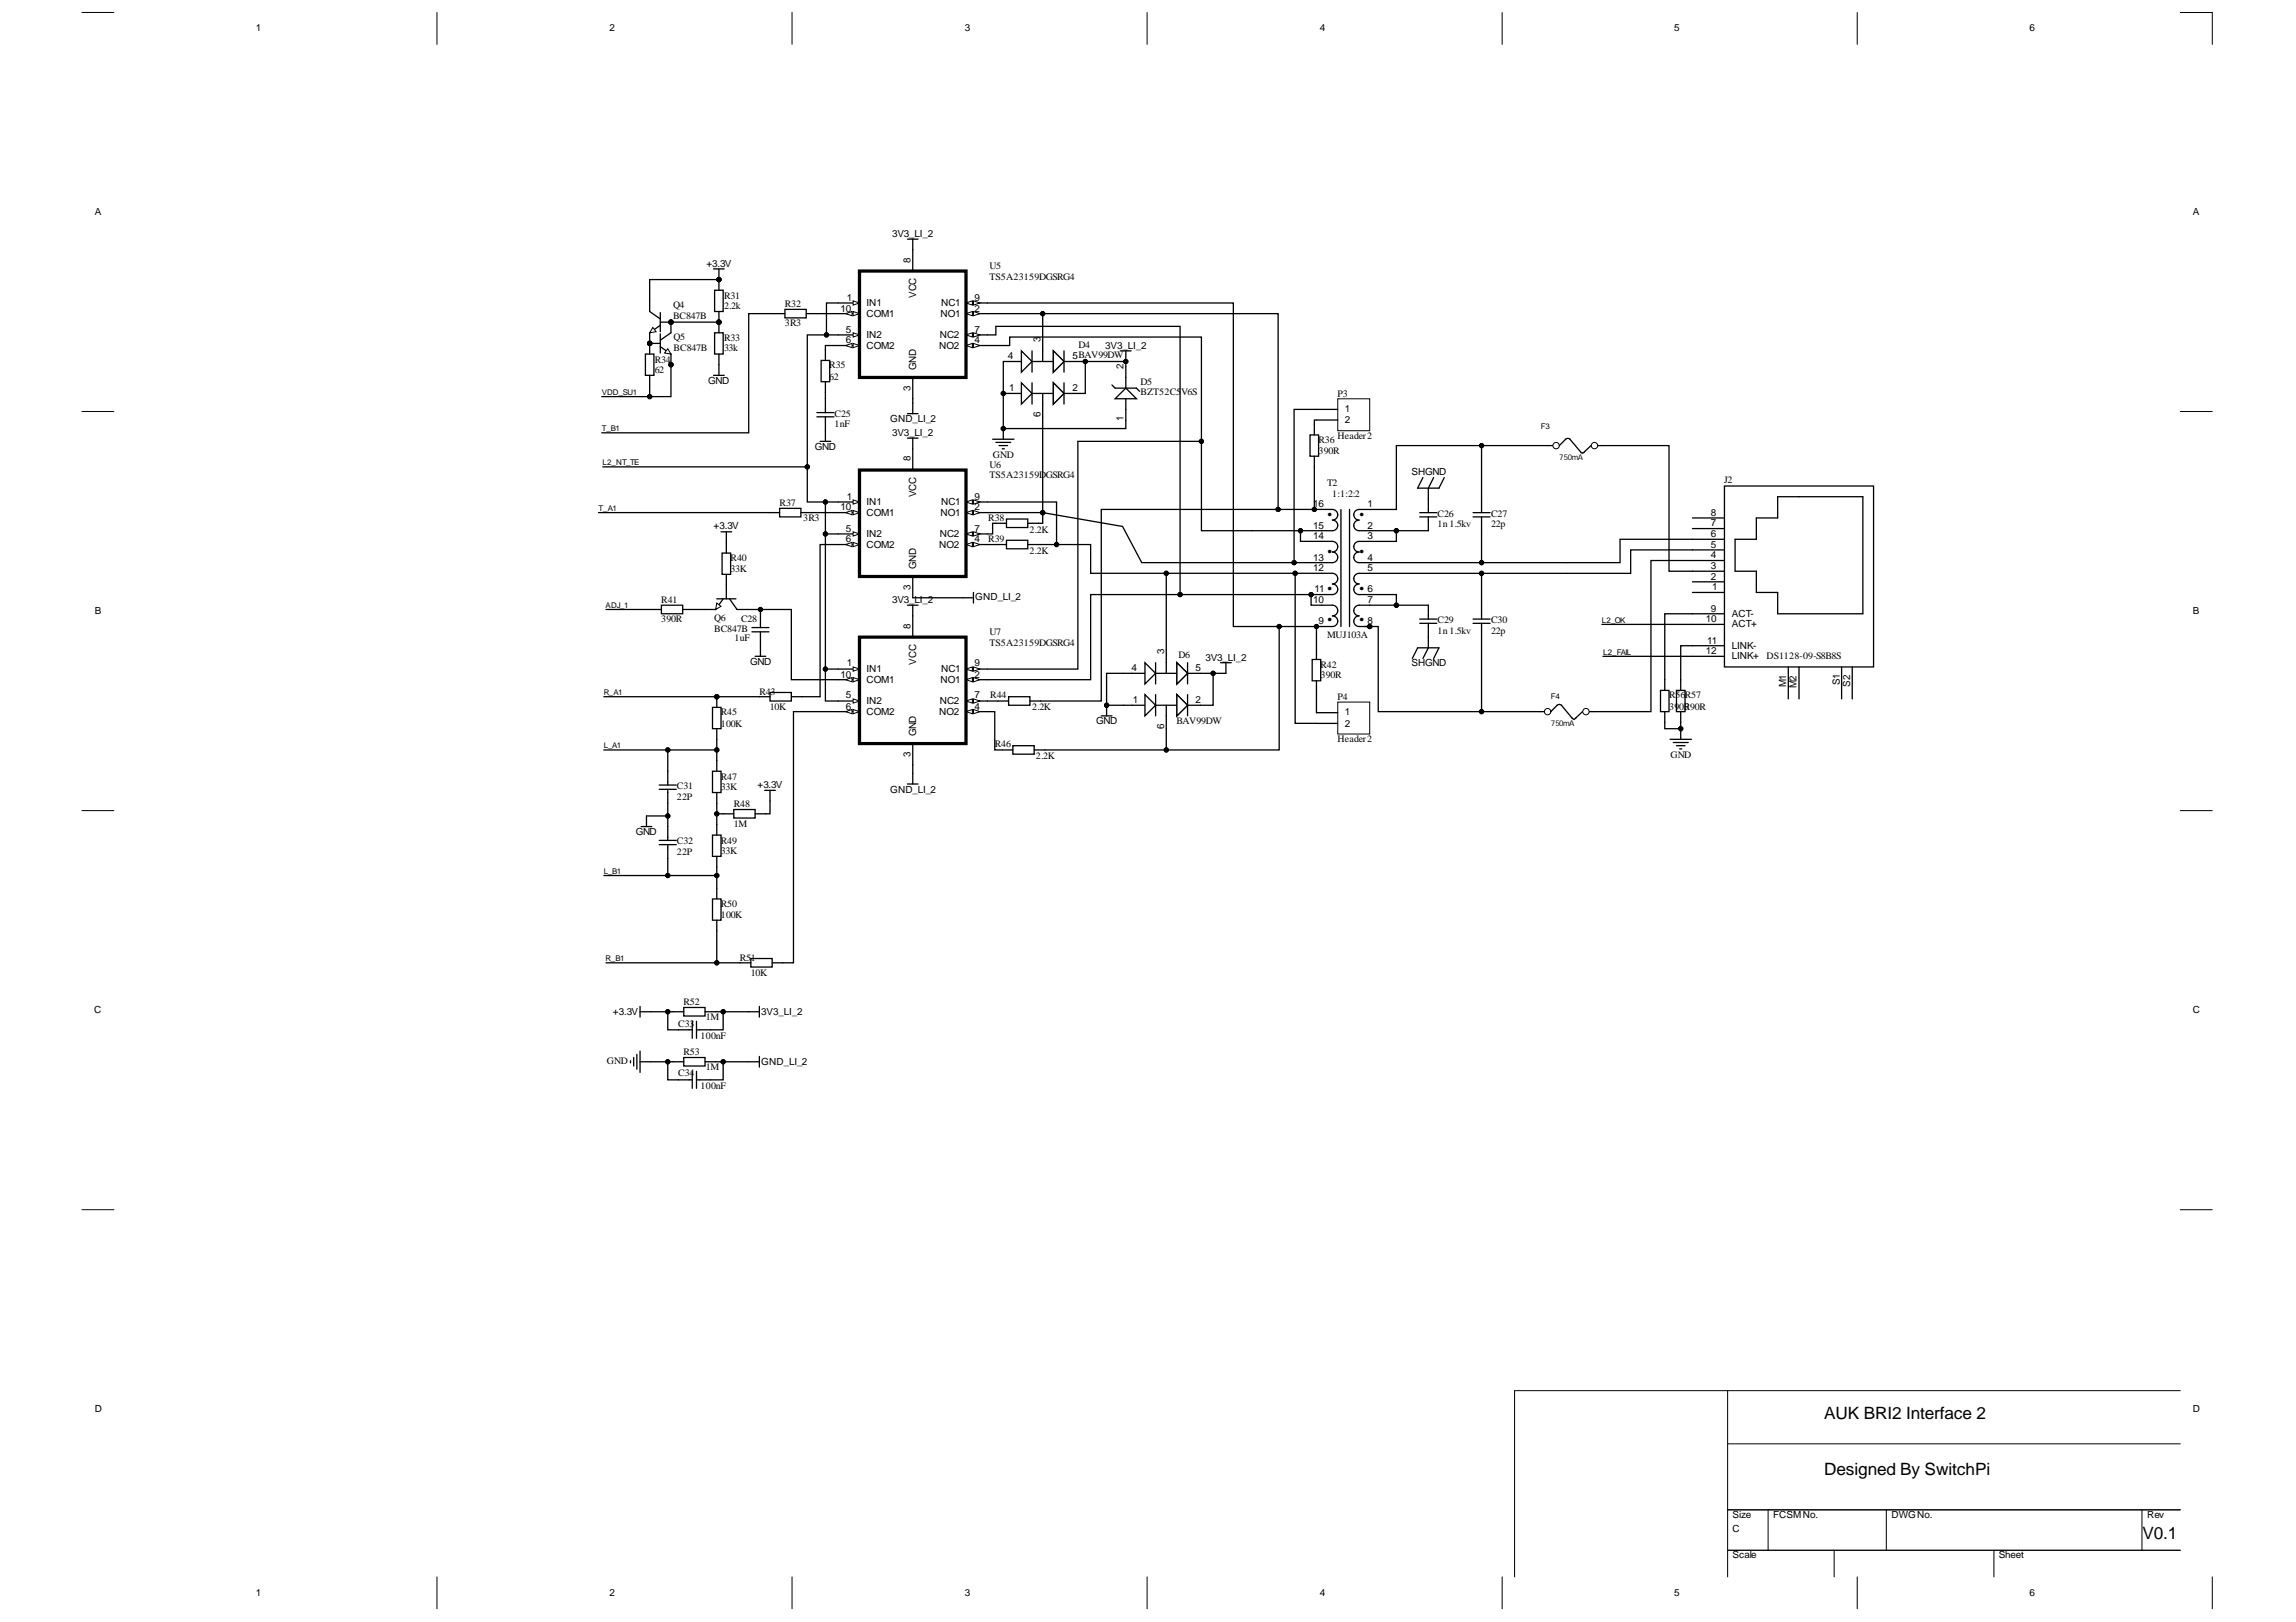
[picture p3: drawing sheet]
<svg xmlns="http://www.w3.org/2000/svg" width="297mm" height="210mm" viewBox="0 0 297 210" stroke-linecap="round" stroke-linejoin="round" font-family="sans-serif">
<defs><g id="words">
<g font-size="2.7">
<text x="171.7" y="71.5">.</text>
<text x="171.7" y="66.7">.</text>
<text x="175.8" y="66.7">.</text>
<text x="175.8" y="71.5">.</text>
<text x="171.7" y="76.4">.</text>
<text x="175.8" y="76.4">.</text>
<text x="171.7" y="80.4">.</text>
<text x="175.8" y="80.4">.</text>
</g>
<g font-size="2.2">
<text x="236" y="183.6">AUK BRI2 Interface 2</text>
<text x="236" y="190.9">Designed By SwitchPi</text>
<text x="277.2" y="199.1">V0.1</text>
</g>
<g font-size="1.3">
<text x="33.1" y="4">1</text>
<text x="78.9" y="4">2</text>
<text x="124.8" y="4">3</text>
<text x="170.8" y="4">4</text>
<text x="216.6" y="4">5</text>
<text x="262.6" y="4">6</text>
<text x="12.3" y="27.8">A</text>
<text x="283.7" y="27.8">A</text>
<text x="91.4" y="34.5">+3.3V</text>
<text x="115.4" y="30.7">3V3_LI_2</text>
<text x="117.8" y="34" transform="rotate(-90 117.8 34)">8</text>
<text x="128" y="34.7">U5</text>
<text x="87.1" y="41.3">BC847B</text>
<text x="87.1" y="39.9">Q4</text>
<text x="93.7" y="40">2.2k</text>
<text x="93.7" y="38.6">R31</text>
<text x="101.5" y="39.7">R32</text>
<text x="108.7" y="40.3">10</text>
<text x="109.6" y="38.9">1</text>
<text x="112.1" y="39.6">IN1</text>
<text x="112.1" y="41">COM1</text>
<text x="118.5" y="38.6" transform="rotate(-90 118.5 38.6)">VCC</text>
<text x="121.7" y="41">NO1</text>
<text x="121.8" y="39.6">NC1</text>
<text x="126.1" y="40.3">2</text>
<text x="126.1" y="38.9">9</text>
<text x="128" y="36.2">TS5A23159DGSRG4</text>
<text x="84.7" y="46.9">R34</text>
<text x="87.2" y="45.4">BC847B</text>
<text x="87.2" y="44">Q5</text>
<text x="93.7" y="45.5">33k</text>
<text x="93.7" y="44.1">R33</text>
<text x="101.5" y="42.2">3R3</text>
<text x="107.3" y="47.7">R35</text>
<text x="109.4" y="43">5</text>
<text x="109.4" y="44.4">6</text>
<text x="112.1" y="43.7">IN2</text>
<text x="112.1" y="45.1">COM2</text>
<text x="118.5" y="47.9" transform="rotate(-90 118.5 47.9)">GND</text>
<text x="121.5" y="45.1">NO2</text>
<text x="121.6" y="43.7">NC2</text>
<text x="126.1" y="44.4">4</text>
<text x="126.1" y="43">7</text>
<text x="130.4" y="46.5">4</text>
<text x="134.6" y="44.3" transform="rotate(-90 134.6 44.3)">3</text>
<text x="138.8" y="46.5">5BAV99DW</text>
<text x="139.5" y="45">D4</text>
<text x="143" y="45.1">3V3_LI_2</text>
<text x="145.4" y="47.8" transform="rotate(-90 145.4 47.8)">2</text>
<text x="84.7" y="48.3">62</text>
<text x="91.6" y="49.6">GND</text>
<text x="107.3" y="49.1">62</text>
<text x="108" y="53.9">C25</text>
<text x="117.8" y="50.6" transform="rotate(-90 117.8 50.6)">3</text>
<text x="130.6" y="50.6">1</text>
<text x="138.8" y="50.6">2</text>
<text x="147.6" y="49.8">D5</text>
<text x="147.6" y="51.2">BZT52C5</text>
<text x="152.8" y="51.2">V6S</text>
<text x="173" y="51.3">P3</text>
<text x="174" y="53.4">1</text>
<text x="105.4" y="58.2">GND</text>
<text x="108" y="55.3">1nF</text>
<text x="115.2" y="54.6">GND_LI_2</text>
<text x="115.4" y="56.4">3V3_LI_2</text>
<text x="117.8" y="59.7" transform="rotate(-90 117.8 59.7)">8</text>
<text x="128.4" y="59.3">GND</text>
<text x="134.6" y="54" transform="rotate(-90 134.6 54)">6</text>
<text x="145.4" y="54.5" transform="rotate(-90 145.4 54.5)">1</text>
<text x="170.6" y="58.8">390R</text>
<text x="170.6" y="57.3">R36</text>
<text x="173" y="56.8">Header2</text>
<text x="174" y="54.8">2</text>
<text x="100.9" y="65.4">R37</text>
<text x="109.6" y="64.7">1</text>
<text x="112.1" y="65.4">IN1</text>
<text x="118.5" y="64.3" transform="rotate(-90 118.5 64.3)">VCC</text>
<text x="121.8" y="65.4">NC1</text>
<text x="126.1" y="64.7">9</text>
<text x="128" y="60.5">U6</text>
<text x="128" y="61.9">TS5A23159DGSRG4</text>
<text x="169.9" y="65.6">16</text>
<text x="171.7" y="62.9">T2</text>
<text x="172.4" y="64.3">1:1:2:2</text>
<text x="176.9" y="65.6">1</text>
<text x="182.6" y="61.5">SHGND</text>
<text x="223" y="62.6">J2</text>
<text x="92.3" y="68.5">+3.3V</text>
<text x="103.9" y="67.4">3R3</text>
<text x="108.7" y="66">10</text>
<text x="109.4" y="68.8">5</text>
<text x="109.4" y="70.2">6</text>
<text x="112.1" y="66.7">COM1</text>
<text x="112.1" y="69.5">IN2</text>
<text x="112.1" y="70.9">COM2</text>
<text x="121.5" y="70.9">NO2</text>
<text x="121.6" y="69.5">NC2</text>
<text x="121.7" y="66.7">NO1</text>
<text x="126.1" y="66">2</text>
<text x="126.1" y="70.2">4</text>
<text x="126.1" y="68.8">7</text>
<text x="127.9" y="67.4">R38</text>
<text x="127.9" y="70.2">R39</text>
<text x="133.2" y="68.9">2.2K</text>
<text x="133.2" y="71.7">2.2K</text>
<text x="169.9" y="68.4">15</text>
<text x="169.9" y="69.8">14</text>
<text x="176.9" y="68.4">2</text>
<text x="176.9" y="69.8">3</text>
<text x="186" y="68.2">1n1.5kv</text>
<text x="186" y="66.9">C26</text>
<text x="192.9" y="68.2">22p</text>
<text x="192.9" y="66.9">C27</text>
<text x="221.4" y="70.9">5</text>
<text x="221.4" y="69.5">6</text>
<text x="221.4" y="68.1">7</text>
<text x="221.4" y="66.7">8</text>
<text x="94.5" y="74">33K</text>
<text x="94.5" y="72.6">R40</text>
<text x="117.8" y="76.4" transform="rotate(-90 117.8 76.4)">3</text>
<text x="118.5" y="73.6" transform="rotate(-90 118.5 73.6)">GND</text>
<text x="126.2" y="77.7">GND_LI_2</text>
<text x="169.9" y="72.5">13</text>
<text x="169.9" y="73.9">12</text>
<text x="170.1" y="76.6">11</text>
<text x="176.9" y="72.5">4</text>
<text x="176.9" y="73.9">5</text>
<text x="176.9" y="76.6">6</text>
<text x="221.4" y="75">2</text>
<text x="221.4" y="73.6">3</text>
<text x="221.4" y="72.2">4</text>
<text x="221.5" y="76.4">1</text>
<text x="12.3" y="79.5">B</text>
<text x="85.5" y="80.5">390R</text>
<text x="85.5" y="78">R41</text>
<text x="92.4" y="81.8">BC847B</text>
<text x="92.4" y="80.3">Q6</text>
<text x="95" y="82.9">1uF</text>
<text x="95.9" y="80.5">C28</text>
<text x="115.4" y="78">3V3_LI_2</text>
<text x="117.8" y="81.3" transform="rotate(-90 117.8 81.3)">8</text>
<text x="128" y="82.2">U7</text>
<text x="128" y="83.5">TS5A23159DGSRG4</text>
<text x="169.9" y="78">10</text>
<text x="170.6" y="80.8">9</text>
<text x="171.7" y="82.5">MUJ103A</text>
<text x="176.9" y="80.8">8</text>
<text x="176.9" y="78">7</text>
<text x="186" y="82">1n1.5kv</text>
<text x="186" y="80.7">C29</text>
<text x="192.9" y="82">22p</text>
<text x="192.9" y="80.7">C30</text>
<text x="220.7" y="80.5">10</text>
<text x="220.8" y="83.3">11</text>
<text x="221.4" y="79.1">9</text>
<text x="224.1" y="79.8">ACT-</text>
<text x="224.1" y="81.2">ACT+</text>
<text x="224.1" y="84">LINK-</text>
<text x="283.7" y="79.5">B</text>
<text x="97.1" y="86">GND</text>
<text x="98.2" y="89.9">R43</text>
<text x="108.7" y="87.7">10</text>
<text x="109.6" y="86.2">1</text>
<text x="112.1" y="87">IN1</text>
<text x="112.1" y="88.4">COM1</text>
<text x="118.5" y="86" transform="rotate(-90 118.5 86)">VCC</text>
<text x="121.7" y="88.4">NO1</text>
<text x="121.8" y="87">NC1</text>
<text x="126.1" y="87.7">2</text>
<text x="126.1" y="86.2">9</text>
<text x="146.4" y="86.8">4</text>
<text x="150.6" y="84.6" transform="rotate(-90 150.6 84.6)">3</text>
<text x="152.5" y="85.1">D6</text>
<text x="154.7" y="86.8">5</text>
<text x="155.9" y="85.5">3V3_LI_2</text>
<text x="170.8" y="87.8">390R</text>
<text x="170.8" y="86.4">R42</text>
<text x="182.6" y="86.2">SHGND</text>
<text x="220.7" y="84.6">12</text>
<text x="224.1" y="85.3">LINK+</text>
<text x="228.5" y="85.3">DS1128-09-S8B8S</text>
<text x="231.1" y="88.9" transform="rotate(-90 231.1 88.9)">M1</text>
<text x="232.4" y="89" transform="rotate(-90 232.4 89)">M2</text>
<text x="238" y="88.7" transform="rotate(-90 238 88.7)">S1</text>
<text x="239.4" y="88.9" transform="rotate(-90 239.4 88.9)">S2</text>
<text x="93.2" y="94">100K</text>
<text x="93.2" y="92.6">R45</text>
<text x="99.6" y="91.8">10K</text>
<text x="109.4" y="90.4">5</text>
<text x="109.4" y="91.8">6</text>
<text x="112.1" y="91.1">IN2</text>
<text x="112.1" y="92.5">COM2</text>
<text x="118.5" y="95.3" transform="rotate(-90 118.5 95.3)">GND</text>
<text x="121.5" y="92.5">NO2</text>
<text x="121.6" y="91.1">NC2</text>
<text x="126.1" y="91.8">4</text>
<text x="126.1" y="90.4">7</text>
<text x="128.1" y="90.4">R44</text>
<text x="133.5" y="91.9">2.2K</text>
<text x="141.8" y="93.7">GND</text>
<text x="146.6" y="91">1</text>
<text x="150.6" y="94.4" transform="rotate(-90 150.6 94.4)">6</text>
<text x="152.2" y="93.7">BAV99DW</text>
<text x="154.7" y="91">2</text>
<text x="173" y="90.6">P4</text>
<text x="174" y="92.6">1</text>
<text x="174" y="94">2</text>
<text x="215.9" y="91.8">39</text>
<text x="215.9" y="90.4">R56R57</text>
<text x="217.2" y="91.8">0R90R</text>
<text x="218" y="91.8">3</text>
<text x="93.2" y="100.9">R47</text>
<text x="98" y="102">+3.3V</text>
<text x="117.8" y="97.9" transform="rotate(-90 117.8 97.9)">3</text>
<text x="128.7" y="96.7">R46</text>
<text x="134" y="98.3">2.2K</text>
<text x="173" y="96.1">Header2</text>
<text x="216.1" y="98.1">GND</text>
<text x="87.6" y="103.5">22P</text>
<text x="87.6" y="102.1">C31</text>
<text x="93.2" y="102.2">33K</text>
<text x="94.9" y="107">1M</text>
<text x="94.9" y="104.4">R48</text>
<text x="115.2" y="102.6">GND_LI_2</text>
<text x="82.2" y="108.1">GND</text>
<text x="87.6" y="110.7">22P</text>
<text x="87.6" y="109.2">C32</text>
<text x="93.2" y="110.5">33K</text>
<text x="93.2" y="109.2">R49</text>
<text x="93.2" y="118.8">100K</text>
<text x="93.2" y="117.4">R50</text>
<text x="95.7" y="124.3">R51</text>
<text x="12.2" y="131.2">C</text>
<text x="79.3" y="131.3">+3.3V</text>
<text x="88.4" y="130.1">R52</text>
<text x="91.3" y="132">1M</text>
<text x="97.1" y="126.2">10K</text>
<text x="98.5" y="131.3">3V3_LI_2</text>
<text x="283.7" y="131.2">C</text>
<text x="78.5" y="137.7">GND</text>
<text x="87.7" y="132.8">C33</text>
<text x="88.4" y="136.6">R53</text>
<text x="90.6" y="134.4">100nF</text>
<text x="98.5" y="137.8">GND_LI_2</text>
<text x="87.7" y="139.3">C34</text>
<text x="90.6" y="141">100nF</text>
<text x="91.3" y="138.5">1M</text>
<text x="12.3" y="182.7">D</text>
<text x="283.7" y="182.7">D</text>
<text x="224.1" y="196.4">Size</text>
<text x="229.4" y="196.4">FCSMNo.</text>
<text x="244.7" y="196.4">DWGNo.</text>
<text x="277.8" y="196.4">Rev</text>
<text x="224.1" y="201.7">Scale</text>
<text x="224.1" y="198.2">C</text>
<text x="258.6" y="201.7">Sheet</text>
<text x="33.1" y="206.5">1</text>
<text x="78.9" y="206.5">2</text>
<text x="124.8" y="206.5">3</text>
<text x="170.8" y="206.5">4</text>
<text x="216.6" y="206.5">5</text>
<text x="262.6" y="206.5">6</text>
</g>
<g font-size="1">
<text x="77.8" y="51.1">VDD_SU1</text>
<text x="77.8" y="55.8">T_B1</text>
<text x="199.4" y="55.5">F3</text>
<text x="201.7" y="59.5">750mA</text>
<text x="77.9" y="60.2">L2_NT_TE</text>
<text x="77.4" y="66.1">T_A1</text>
<text x="78.4" y="78.6">ADJ_1</text>
<text x="207.2" y="80.6">L2_OK</text>
<text x="78.1" y="89.9">R_A1</text>
<text x="207.4" y="84.7">L2_FAIL</text>
<text x="200.6" y="90.5">F4</text>
<text x="200.6" y="93.9">750mA</text>
<text x="78.1" y="96.8">L_A1</text>
<text x="78.1" y="113.1">L_B1</text>
<text x="78.4" y="124.4">R_B1</text>
</g>
</g></defs>
<g fill="none" stroke="#000" stroke-width=".13">
<path d="M10.6 1.6h4.1M56.5 1.6v4.1M102.5 1.6v4.1M148.4 1.6v4.1M194.3 1.6v4.1M240.3 1.6v4.1M282.1 1.6h4.1v4.1M10.6 53.3h4.1M282.1 53.3h4.1M10.6 104.9h4.1M282.1 104.9h4.1M10.6 156.5h4.1"/>
<path d="M282.1 156.6h4.1M223.5 180v24.1M282.1 180h-86.2v24.1M223.5 186.8h58.6M223.5 195.4h58.6M228.7 195.4v5.2M244 195.4v5.2M277.1 195.4v5.2M56.5 204.1v4.1M102.5 204.1v4.1M148.4 204.1v4.1M194.3 204.1v4.1"/>
<path d="M223.5 200.6h58.6M237.3 200.6v3.5M240.3 204.1v4.1M258 200.6v3.5M286.2 204.1v4.1"/>
<circle cx="84" cy="44.4" r=".28"/>
<circle cx="86.8" cy="41.7" r=".28"/>
<circle cx="86.8" cy="47.2" r=".28"/>
<circle cx="177.2" cy="81.1" r=".27"/>
</g>
<g fill="#000">
<circle cx="84" cy="44.4" r=".28"/>
<circle cx="86.8" cy="41.7" r=".28"/>
<circle cx="86.8" cy="47.2" r=".28"/>
<circle cx="177.2" cy="81.1" r=".27"/>
</g>
<g fill="none" stroke="#000" stroke-width=".17">
<path d="M84 44.4h1.4M85.4 44.9l1.4 .9v1.4M85.4 43.2v2.5M86.8 41.7v1.4l-1.4 .9M171 70.1h1.4a.69 .69 0 0 1 .7 .7 .69 .69 0 0 1-.7 .6 .69 .69 0 0 1 .7 .7 .69 .69 0 0 1-.7 .7h-1.4M171 65.9h1.4a.69 .69 0 0 1 .7 .7 .69 .69 0 0 1-.7 .7 .69 .69 0 0 1 .7 .7 .69 .69 0 0 1-.7 .7h-1.4M171 78.3h1.4a.69 .69 0 0 1 .7 .7 .69 .69 0 0 1-.7 .7 .69 .69 0 0 1 .7 .7 .69 .69 0 0 1-.7 .7h-1.4M171 74.2h1.4a.69 .69 0 0 1 .7 .7 .69 .69 0 0 1-.7 .7 .69 .69 0 0 1 .7 .7 .69 .69 0 0 1-.7 .6h-1.4M173.5 65.9v15.2M174.6 65.9v15.2M177.2 65.9h-1.4a.69 .69 0 0 0-.7 .7 .69 .69 0 0 0 .7 .7 .69 .69 0 0 0-.7 .7 .69 .69 0 0 0 .7 .7h1.4M177.2 70.1h-1.4a.69 .69 0 0 0-.7 .7 .69 .69 0 0 0 .7 .6 .69 .69 0 0 0-.7 .7 .69 .69 0 0 0 .7 .7h1.4"/>
<path d="M177.2 74.2h-1.4a.69 .69 0 0 0-.7 .7 .69 .69 0 0 0 .7 .7 .69 .69 0 0 0-.7 .7 .69 .69 0 0 0 .7 .6h1.4M177.2 78.3h-1.4a.69 .69 0 0 0-.7 .7 .69 .69 0 0 0 .7 .7 .69 .69 0 0 0-.7 .7 .69 .69 0 0 0 .7 .7h1.4M183.7 66.3h2.2M183.7 66.9h2.2M184.1 61.8l-.7 1.4h2.8l.6-1.4M184.8 66.9v1.8M185.5 61.8l-.7 1.4v3.1M190.6 66.3h2.2M190.6 66.9h2.2M191.7 64.6v1.7M191.7 66.9v1.8M191.7 78.3v1.8"/>
<path d="M182.7 85.2l.7-1.4h2.8l-.7 1.4M184.8 82.5v1.3l-.7 1.4M190.6 80.1h2.2M190.6 80.7h2.2M191.7 80.7v1.8"/>
</g>
<path d="M86.4 45.1l.4 .7-.8-.1z" fill="#fff"/>
<g fill="none" stroke="#000" stroke-width=".13">
<path d="M86.4 45.1l.4 .7-.8-.1z"/>
<circle cx="84" cy="44.4" r=".28"/>
<circle cx="86.8" cy="41.7" r=".28"/>
</g>
<g fill="#000">
<circle cx="84" cy="44.4" r=".28"/>
<circle cx="86.8" cy="41.7" r=".28"/>
</g>
<path d="M84 38.9v1.4l1.4 1M85.4 42.1l-1.4 1v1.3M85.4 41.7h1.4M85.4 40.4v2.5" fill="none" stroke="#000" stroke-width=".17"/>
<path d="M84.5 42.4l.4 .5-.9 .2z" fill="#fff"/>
<g fill="none" stroke="#000" stroke-width=".13">
<path d="M84.5 42.4l.4 .5-.9 .2z"/>
<circle cx="93" cy="36.2" r=".27"/>
<circle cx="84" cy="44.4" r=".28"/>
<circle cx="93" cy="41.7" r=".27"/>
<circle cx="92.7" cy="90.2" r=".28"/>
<circle cx="143.2" cy="91.3" r=".28"/>
</g>
<g fill="#000">
<circle cx="93" cy="36.2" r=".27"/>
<circle cx="84" cy="44.4" r=".28"/>
<circle cx="93" cy="41.7" r=".27"/>
<circle cx="92.7" cy="90.2" r=".28"/>
<circle cx="143.2" cy="91.3" r=".28"/>
</g>
<g fill="none" stroke="#000" stroke-width=".17">
<path d="M92.3 34.8h1.4M92.5 37.6h1.1v2.7h-1.1zM93 34.8v2.8M83.5 45.8h1.1v2.8h-1.1zM84 44.4v1.4M84 48.6v1.4M92.3 48.6h1.4M92.5 43.1h1.1v2.7h-1.1zM93 40.3v2.8M93 45.8v2.8M100.2 40.6h1.3M101.5 40h2.8v1.1h-2.8z"/>
<path d="M104.3 40.6h1.4M84.2 78.9h1.4M85.6 78.3h2.7v1.1h-2.7zM88.3 78.9h1.4M93.3 68.8h1.4M93.4 71.6h1.1v2.7h-1.1zM94 68.8v2.8M94 74.3v1.4M98.4 79.4v1.8M99.5 66.3h1.4M100.9 65.8h2.7v1.1h-2.7zM103.6 66.3h1.4"/>
<path d="M86.4 99.8v1.8M92.2 91.5h1.1v2.8h-1.1zM92.2 99.8h1.1v2.8h-1.1zM92.7 90.2v1.3M92.7 94.3v1.4M92.7 98.4v1.4M97.3 81.2h2.2M97.3 81.8h2.2M97.7 84.9h1.4M98.4 81.8v3.1M142.5 92.6h1.4M143.2 91.3v1.3"/>
<path d="M82.9 107h1.4M83.6 105.6v1.4M85.3 101.6h2.2M85.3 102.1h2.2M85.3 108.8h2.2M85.3 109.3h2.2M86.4 102.1v1.8M86.4 107v1.8M86.4 109.3v1.8M92.2 108.1h1.1v2.7h-1.1zM92.2 116.3h1.1v2.8h-1.1zM92.7 102.6v1.3"/>
<path d="M92.7 106.7v1.4M92.7 110.8v1.4M92.7 115v1.3M92.7 119.1v1.4M93.6 105.3h1.3M94.9 104.8h2.8v1.1h-2.8zM97.7 105.3h1.4M98.9 102.3h1.4M99.6 102.3v1.4"/>
</g>
<path d="M111.2 35.1h13.8v13.7h-13.8z" fill-rule="evenodd" fill="#fff"/>
<path d="M111.2 35.1h13.8v13.7h-13.8z" fill="none" stroke="#000" stroke-width=".42"/>
<path d="M108.4 39.2h2.8" fill="none" stroke="#000" stroke-width=".17"/>
<path d="M110.4 38.9l.8 .3-.8 .3z" fill="#fff"/>
<path d="M110.4 38.9l.8 .3-.8 .3z" fill="none" stroke="#000" stroke-width=".13"/>
<path d="M108.4 40.6h2.8" fill="none" stroke="#000" stroke-width=".17"/>
<path d="M110.4 40.3l.8 .3-.8 .3z" fill="#fff"/>
<path d="M110.4 40.3l.8 .3-.8 .3z" fill="none" stroke="#000" stroke-width=".13"/>
<path d="M109.4 40.6l.8-.3v.6z" fill="#fff"/>
<path d="M109.4 40.6l.8-.3v.6z" fill="none" stroke="#000" stroke-width=".13"/>
<path d="M108.4 43.3h2.8" fill="none" stroke="#000" stroke-width=".17"/>
<path d="M110.4 43.1l.8 .2-.8 .3z" fill="#fff"/>
<path d="M110.4 43.1l.8 .2-.8 .3z" fill="none" stroke="#000" stroke-width=".13"/>
<path d="M108.4 44.7h2.8" fill="none" stroke="#000" stroke-width=".17"/>
<path d="M110.4 44.4l.8 .3-.8 .3z" fill="#fff"/>
<path d="M110.4 44.4l.8 .3-.8 .3z" fill="none" stroke="#000" stroke-width=".13"/>
<path d="M109.4 44.7l.8-.3v.6z" fill="#fff"/>
<path d="M109.4 44.7l.8-.3v.6z" fill="none" stroke="#000" stroke-width=".13"/>
<path d="M118.1 32.3v2.8M125 40.6h2.7" fill="none" stroke="#000" stroke-width=".17"/>
<path d="M125 40.6l.8-.3v.6z" fill="#fff"/>
<path d="M125 40.6l.8-.3v.6z" fill="none" stroke="#000" stroke-width=".13"/>
<path d="M125.9 40.3l.9 .3-.9 .3z" fill="#fff"/>
<path d="M125.9 40.3l.9 .3-.9 .3z" fill="none" stroke="#000" stroke-width=".13"/>
<path d="M125 39.2h2.7" fill="none" stroke="#000" stroke-width=".17"/>
<path d="M125 39.2l.8-.3v.6z" fill="#fff"/>
<path d="M125 39.2l.8-.3v.6z" fill="none" stroke="#000" stroke-width=".13"/>
<path d="M125.9 38.9l.9 .3-.9 .3z" fill="#fff"/>
<path d="M125.9 38.9l.9 .3-.9 .3z" fill="none" stroke="#000" stroke-width=".13"/>
<path d="M125 44.7h2.7" fill="none" stroke="#000" stroke-width=".17"/>
<path d="M125 44.7l.8-.3v.6z" fill="#fff"/>
<path d="M125 44.7l.8-.3v.6z" fill="none" stroke="#000" stroke-width=".13"/>
<path d="M125.9 44.4l.9 .3-.9 .3z" fill="#fff"/>
<path d="M125.9 44.4l.9 .3-.9 .3z" fill="none" stroke="#000" stroke-width=".13"/>
<path d="M125 43.3h2.7" fill="none" stroke="#000" stroke-width=".17"/>
<path d="M125 43.3l.8-.2v.5z" fill="#fff"/>
<path d="M125 43.3l.8-.2v.5z" fill="none" stroke="#000" stroke-width=".13"/>
<path d="M125.9 43.1l.9 .2-.9 .3z" fill="#fff"/>
<path d="M125.9 43.1l.9 .2-.9 .3z" fill="none" stroke="#000" stroke-width=".13"/>
<path d="M118.1 48.8v2.8M130.5 46.8h1.6M133.5 46.8h2.8M134.9 43.8v3" fill="none" stroke="#000" stroke-width=".17"/>
<path d="M132.1 45.4l1.4 1.4-1.4 1.4z" fill="#fff"/>
<path d="M132.1 45.4l1.4 1.4-1.4 1.4zM133.5 45.4v2.8M137.7 46.8h1.6" fill="none" stroke="#000" stroke-width=".17"/>
<path d="M136.3 45.4l1.4 1.4-1.4 1.4z" fill="#fff"/>
<path d="M136.3 45.4l1.4 1.4-1.4 1.4zM137.7 45.4v2.8" fill="none" stroke="#000" stroke-width=".17"/>
<path d="M136.3 45.4l1.4 1.4-1.4 1.4z" fill="#fff"/>
<path d="M130.5 50.9h1.6M133.5 50.9h2.8M134.9 50.9v3M136.3 45.4l1.4 1.4-1.4 1.4z" fill="none" stroke="#000" stroke-width=".17"/>
<path d="M132.1 49.5l1.4 1.4-1.4 1.4z" fill="#fff"/>
<path d="M132.1 49.5l1.4 1.4-1.4 1.4zM133.5 49.5v2.8M137.7 50.9h1.6" fill="none" stroke="#000" stroke-width=".17"/>
<path d="M136.3 49.5l1.4 1.4-1.4 1.4z" fill="#fff"/>
<path d="M136.3 49.5l1.4 1.4-1.4 1.4zM137.7 49.5v2.8" fill="none" stroke="#000" stroke-width=".17"/>
<path d="M136.3 49.5l1.4 1.4-1.4 1.4z" fill="#fff"/>
<path d="M128.4 56.8h2.8M128.8 57.3h2M129.2 57.7h1.1M129.7 58.1h.2M129.8 55.5v1.3M136.3 49.5l1.4 1.4-1.4 1.4z" fill="none" stroke="#000" stroke-width=".17"/>
<circle cx="129.8" cy="55.5" r=".28" fill="#000"/>
<circle cx="129.8" cy="55.5" r=".28" fill="none" stroke="#000" stroke-width=".13"/>
<path d="M144.3 51.6l1.3-1.4 1.4 1.4z" fill="#fff"/>
<g fill="none" stroke="#000" stroke-width=".17">
<path d="M105.7 53.4h2.2M105.7 53.9h2.2M106.1 57.1h1.4M106.2 46.6h1.1v2.8h-1.1zM106.8 45.3v1.3M106.8 49.4v1.4M106.8 51.6v1.8M106.8 53.9v3.2M143.9 49.8l.4 .4h2.7l.4 .4M144.3 51.6l1.3-1.4 1.4 1.4zM145 45.4h1.3M145.6 45.4v1.4"/>
<path d="M145.6 47.5v2.7M145.6 51.6v2.8M82.8 130.9h1.4M82.8 130.2v1.4M87.1 130.9h1.4M87.8 133.3h1.8M88.5 130.4h2.7v1.1h-2.7zM89.6 132.2v2.2M90.1 133.3h1.8M90.1 132.2v2.2M91.2 130.9h1.4M96.9 130.9h1.3"/>
<path d="M98.2 130.2v1.4"/>
</g>
<circle cx="145.6" cy="46.8" r=".28" fill="#000"/>
<circle cx="145.6" cy="46.8" r=".28" fill="none" stroke="#000" stroke-width=".13"/>
<path d="M111.2 60.8h13.8v13.8h-13.8z" fill-rule="evenodd" fill="#fff"/>
<path d="M111.2 60.8h13.8v13.8h-13.8z" fill="none" stroke="#000" stroke-width=".42"/>
<path d="M108.4 65h2.8" fill="none" stroke="#000" stroke-width=".17"/>
<path d="M110.4 64.7l.8 .3-.8 .2z" fill="#fff"/>
<path d="M110.4 64.7l.8 .3-.8 .2z" fill="none" stroke="#000" stroke-width=".13"/>
<path d="M108.4 66.3h2.8" fill="none" stroke="#000" stroke-width=".17"/>
<path d="M110.4 66.1l.8 .2-.8 .3z" fill="#fff"/>
<path d="M110.4 66.1l.8 .2-.8 .3z" fill="none" stroke="#000" stroke-width=".13"/>
<path d="M109.4 66.3l.8-.2v.5z" fill="#fff"/>
<path d="M109.4 66.3l.8-.2v.5z" fill="none" stroke="#000" stroke-width=".13"/>
<path d="M108.4 69.1h2.8" fill="none" stroke="#000" stroke-width=".17"/>
<path d="M110.4 68.8l.8 .3-.8 .3z" fill="#fff"/>
<path d="M110.4 68.8l.8 .3-.8 .3z" fill="none" stroke="#000" stroke-width=".13"/>
<path d="M108.4 70.5h2.8" fill="none" stroke="#000" stroke-width=".17"/>
<path d="M110.4 70.2l.8 .3-.8 .2z" fill="#fff"/>
<path d="M110.4 70.2l.8 .3-.8 .2z" fill="none" stroke="#000" stroke-width=".13"/>
<path d="M109.4 70.5l.8-.3v.5z" fill="#fff"/>
<path d="M109.4 70.5l.8-.3v.5z" fill="none" stroke="#000" stroke-width=".13"/>
<path d="M118.1 58.1v2.7M125 66.3h2.7" fill="none" stroke="#000" stroke-width=".17"/>
<path d="M125 66.3l.8-.2v.5z" fill="#fff"/>
<path d="M125 66.3l.8-.2v.5z" fill="none" stroke="#000" stroke-width=".13"/>
<path d="M125.9 66.1l.9 .2-.9 .3z" fill="#fff"/>
<path d="M125.9 66.1l.9 .2-.9 .3z" fill="none" stroke="#000" stroke-width=".13"/>
<path d="M125 65h2.7" fill="none" stroke="#000" stroke-width=".17"/>
<path d="M125 65l.8-.3v.5z" fill="#fff"/>
<path d="M125 65l.8-.3v.5z" fill="none" stroke="#000" stroke-width=".13"/>
<path d="M125.9 64.7l.9 .3-.9 .2z" fill="#fff"/>
<path d="M125.9 64.7l.9 .3-.9 .2z" fill="none" stroke="#000" stroke-width=".13"/>
<path d="M125 70.5h2.7" fill="none" stroke="#000" stroke-width=".17"/>
<path d="M125 70.5l.8-.3v.5z" fill="#fff"/>
<path d="M125 70.5l.8-.3v.5z" fill="none" stroke="#000" stroke-width=".13"/>
<path d="M125.9 70.2l.9 .3-.9 .2z" fill="#fff"/>
<path d="M125.9 70.2l.9 .3-.9 .2z" fill="none" stroke="#000" stroke-width=".13"/>
<path d="M125 69.1h2.7" fill="none" stroke="#000" stroke-width=".17"/>
<path d="M125 69.1l.8-.3v.6z" fill="#fff"/>
<path d="M125 69.1l.8-.3v.6z" fill="none" stroke="#000" stroke-width=".13"/>
<path d="M125.9 68.8l.9 .3-.9 .3z" fill="#fff"/>
<path d="M125.9 68.8l.9 .3-.9 .3z" fill="none" stroke="#000" stroke-width=".13"/>
<path d="M118.1 74.6v2.8M128.8 67.7h1.4M128.8 70.5h1.4M130.2 67.2h2.8v1.1h-2.8zM130.2 69.9h2.8v1.1h-2.8zM133 67.7h1.3M133 70.5h1.3M98.2 90.2h1.4M99.6 89.6h2.8v1.1h-2.8zM102.4 90.2h1.4" fill="none" stroke="#000" stroke-width=".17"/>
<path d="M111.2 82.5h13.8v13.7h-13.8z" fill-rule="evenodd" fill="#fff"/>
<path d="M111.2 82.5h13.8v13.7h-13.8z" fill="none" stroke="#000" stroke-width=".42"/>
<path d="M108.4 86.6h2.8" fill="none" stroke="#000" stroke-width=".17"/>
<path d="M110.4 86.3l.8 .3-.8 .3z" fill="#fff"/>
<path d="M110.4 86.3l.8 .3-.8 .3z" fill="none" stroke="#000" stroke-width=".13"/>
<path d="M108.4 88h2.8" fill="none" stroke="#000" stroke-width=".17"/>
<path d="M110.4 87.7l.8 .3-.8 .2z" fill="#fff"/>
<path d="M110.4 87.7l.8 .3-.8 .2z" fill="none" stroke="#000" stroke-width=".13"/>
<path d="M109.4 88l.8-.3v.5z" fill="#fff"/>
<path d="M109.4 88l.8-.3v.5z" fill="none" stroke="#000" stroke-width=".13"/>
<path d="M108.4 90.7h2.8" fill="none" stroke="#000" stroke-width=".17"/>
<path d="M110.4 90.4l.8 .3-.8 .3z" fill="#fff"/>
<path d="M110.4 90.4l.8 .3-.8 .3z" fill="none" stroke="#000" stroke-width=".13"/>
<path d="M108.4 92.1h2.8" fill="none" stroke="#000" stroke-width=".17"/>
<path d="M110.4 91.8l.8 .3-.8 .3z" fill="#fff"/>
<path d="M110.4 91.8l.8 .3-.8 .3z" fill="none" stroke="#000" stroke-width=".13"/>
<path d="M109.4 92.1l.8-.3v.6z" fill="#fff"/>
<path d="M109.4 92.1l.8-.3v.6z" fill="none" stroke="#000" stroke-width=".13"/>
<path d="M118.1 79.7v2.8M125 88h2.7" fill="none" stroke="#000" stroke-width=".17"/>
<path d="M125 88l.8-.3v.5z" fill="#fff"/>
<path d="M125 88l.8-.3v.5z" fill="none" stroke="#000" stroke-width=".13"/>
<path d="M125.9 87.7l.9 .3-.9 .2z" fill="#fff"/>
<path d="M125.9 87.7l.9 .3-.9 .2z" fill="none" stroke="#000" stroke-width=".13"/>
<path d="M125 86.6h2.7" fill="none" stroke="#000" stroke-width=".17"/>
<path d="M125 86.6l.8-.3v.6z" fill="#fff"/>
<path d="M125 86.6l.8-.3v.6z" fill="none" stroke="#000" stroke-width=".13"/>
<path d="M125.9 86.3l.9 .3-.9 .3z" fill="#fff"/>
<path d="M125.9 86.3l.9 .3-.9 .3z" fill="none" stroke="#000" stroke-width=".13"/>
<path d="M125 92.1h2.7" fill="none" stroke="#000" stroke-width=".17"/>
<path d="M125 92.1l.8-.3v.6z" fill="#fff"/>
<path d="M125 92.1l.8-.3v.6z" fill="none" stroke="#000" stroke-width=".13"/>
<path d="M125.9 91.8l.9 .3-.9 .3z" fill="#fff"/>
<path d="M125.9 91.8l.9 .3-.9 .3z" fill="none" stroke="#000" stroke-width=".13"/>
<path d="M125 90.7h2.7" fill="none" stroke="#000" stroke-width=".17"/>
<path d="M125 90.7l.8-.3v.6z" fill="#fff"/>
<path d="M125 90.7l.8-.3v.6z" fill="none" stroke="#000" stroke-width=".13"/>
<path d="M125.9 90.4l.9 .3-.9 .3z" fill="#fff"/>
<path d="M125.9 90.4l.9 .3-.9 .3z" fill="none" stroke="#000" stroke-width=".13"/>
<path d="M92.7 77.5h2.5M93.6 77.5l-1 1.4h-1.4M94 76.1v1.4M94.4 77.5l.9 1.4h1.4M118.1 96.2v2.8" fill="none" stroke="#000" stroke-width=".17"/>
<path d="M92.7 78l.6 .5-.7 .4z" fill="#fff"/>
<path d="M92.7 78l.6 .5-.7 .4z" fill="none" stroke="#000" stroke-width=".13"/>
<path d="M129.1 90.7h1.4M129.7 97h1.3M130.5 90.2h2.7v1.1h-2.7zM131 96.5h2.8v1.1h-2.8zM133.2 90.7h1.4M133.8 97h1.4M146.5 87.1h1.6M149.5 87.1h2.8M150.9 84.1v3M95.8 124.6h1.3M97.1 124h2.8v1.1h-2.8zM99.9 124.6h1.4" fill="none" stroke="#000" stroke-width=".17"/>
<path d="M148.1 85.8l1.4 1.3-1.4 1.4z" fill="#fff"/>
<path d="M148.1 85.8l1.4 1.3-1.4 1.4zM149.5 85.8v2.7M153.6 87.1h1.7" fill="none" stroke="#000" stroke-width=".17"/>
<path d="M152.3 85.8l1.3 1.3-1.3 1.4z" fill="#fff"/>
<path d="M152.3 85.8l1.3 1.3-1.3 1.4zM153.6 85.8v2.7" fill="none" stroke="#000" stroke-width=".17"/>
<path d="M152.3 85.8l1.3 1.3-1.3 1.4z" fill="#fff"/>
<path d="M146.5 91.3h1.6M149.5 91.3h2.8M150.9 91.3v3M152.3 85.8l1.3 1.3-1.3 1.4z" fill="none" stroke="#000" stroke-width=".17"/>
<path d="M148.1 89.9l1.4 1.4-1.4 1.3z" fill="#fff"/>
<path d="M148.1 89.9l1.4 1.4-1.4 1.3zM149.5 89.9v2.7M153.6 91.3h1.7" fill="none" stroke="#000" stroke-width=".17"/>
<path d="M152.3 89.9l1.3 1.4-1.3 1.3z" fill="#fff"/>
<path d="M152.3 89.9l1.3 1.4-1.3 1.3zM153.6 89.9v2.7" fill="none" stroke="#000" stroke-width=".17"/>
<path d="M152.3 89.9l1.3 1.4-1.3 1.3z" fill="#fff"/>
<g fill="none" stroke="#000" stroke-width=".17">
<path d="M117.4 30.9h1.4M118.1 30.9v1.4M117.4 53.5h1.4M117.4 56.7h1.4M118.1 52.2v1.3M118.1 56.7v1.4M202.5 56.9a.45 .45 0 0 1 .6 0M202.6 56.8l-.9 .9h-1.3M203.1 56.8l1.4 1.7M205 58.5a.29 .29 0 0 1-.5 0M205.8 57.7l-.8 .8M117.4 78.3h1.4"/>
<path d="M118.1 78.3v1.4M124.6 77.4h1.3M125.9 76.7v1.3M152.3 89.9l1.3 1.4-1.3 1.3zM157.9 85.8h1.4M158.6 85.8v1.3M117.4 101.5h1.4M118.1 100.1v1.4M81.6 137.3v.2M82 136.9v1.1M82.4 136.4v2M82.8 137.4h1.4"/>
<path d="M82.8 136v2.8M87.1 137.4h1.4M87.8 139.7h1.8M88.5 136.9h2.7v1.1h-2.7zM89.6 138.6v2.2M90.1 139.7h1.8M90.1 138.6v2.2M91.2 137.4h1.4M96.9 137.4h1.3M98.2 136.7v1.4"/>
</g>
<circle cx="201.3" cy="57.7" r=".41" fill="#fff"/>
<circle cx="201.3" cy="57.7" r=".41" fill="none" stroke="#000" stroke-width=".13"/>
<path d="M205.9 57.7h1.3" fill="none" stroke="#000" stroke-width=".17"/>
<circle cx="206.3" cy="57.7" r=".41" fill="#fff"/>
<circle cx="206.3" cy="57.7" r=".41" fill="none" stroke="#000" stroke-width=".13"/>
<path d="M201.4 91.3a.44 .44 0 0 1 .6 0l1.4 1.6a.28 .28 0 0 0 .2 .2 .28 .28 0 0 0 .3-.2M201.5 91.3l-.9 .8h-1.3M204.7 92.1l-.8 .8" fill="none" stroke="#000" stroke-width=".17"/>
<circle cx="200.2" cy="92.1" r=".41" fill="#fff"/>
<circle cx="200.2" cy="92.1" r=".41" fill="none" stroke="#000" stroke-width=".13"/>
<path d="M204.8 92.1h1.3" fill="none" stroke="#000" stroke-width=".17"/>
<circle cx="205.2" cy="92.1" r=".41" fill="#fff"/>
<circle cx="205.2" cy="92.1" r=".41" fill="none" stroke="#000" stroke-width=".13"/>
<path d="M223.1 62.9h19.3v23.4h-19.3z" fill-rule="evenodd" fill="#fff"/>
<g fill="none" stroke="#000" stroke-width=".17">
<path d="M169.5 56.3h1.1v2.7h-1.1zM170 54.9v1.4M170 59v1.4M219 67h4.1M219 69.8h4.1M219 73.9h4.1M219 76.7h4.1M219 79.4h4.1M219 75.3h4.1M219 72.5h4.1M219 71.2h4.1M219 68.4h4.1"/>
<path d="M223.1 62.9h19.3v23.4h-19.3zM227.2 67h2.8v-2.7h11v15.1h-11v-2.7h-2.8v-2.8h-2.7v-4.1h2.7zM219 80.8h4.1M219 83.6h4.1M219 84.9h4.1M231.4 86.3v4.1M232.7 86.3v4.1M238.3 86.3v4.1M239.6 86.3v4.1"/>
</g>
<path d="M173.1 51.6h4.1v4.1h-4.1z" fill-rule="evenodd" fill="#fff"/>
<path d="M173.1 51.6h4.1v4.1h-4.1z" fill="none" stroke="#000" stroke-width=".13"/>
<path d="M170.3 53h2.8M170.3 54.4h2.8M169.8 85.3h1.1v2.8h-1.1zM170.3 84v1.3M170.3 88.1v1.4" fill="none" stroke="#000" stroke-width=".17"/>
<path d="M173.1 90.9h4.1v4.1h-4.1z" fill-rule="evenodd" fill="#fff"/>
<g fill="none" stroke="#000" stroke-width=".13">
<path d="M173.1 90.9h4.1v4.1h-4.1z"/>
<circle cx="93" cy="36.2" r=".27"/>
<circle cx="84" cy="51.3" r=".28"/>
<circle cx="86.8" cy="41.7" r=".28"/>
<circle cx="86.8" cy="47.2" r=".28"/>
<circle cx="93" cy="41.7" r=".27"/>
<circle cx="106.9" cy="43.3" r=".28"/>
<circle cx="129.8" cy="55.5" r=".28"/>
<circle cx="129.8" cy="50.9" r=".28"/>
<circle cx="134.9" cy="40.6" r=".28"/>
<circle cx="140.4" cy="46.8" r=".28"/>
<circle cx="145.6" cy="46.8" r=".28"/>
<circle cx="155.4" cy="57.1" r=".28"/>
<circle cx="191.7" cy="57.7" r=".27"/>
<circle cx="98.4" cy="78.9" r=".28"/>
<circle cx="104.4" cy="60.4" r=".28"/>
<circle cx="106.8" cy="69.1" r=".28"/>
<circle cx="106.8" cy="65" r=".28"/>
<circle cx="134.9" cy="66.3" r=".28"/>
<circle cx="136.7" cy="70.5" r=".28"/>
<circle cx="150.9" cy="74.2" r=".27"/>
<circle cx="152.7" cy="76.9" r=".28"/>
<circle cx="165.4" cy="65.9" r=".27"/>
<circle cx="167.4" cy="72.8" r=".28"/>
<circle cx="167.6" cy="74.2" r=".27"/>
<circle cx="168.2" cy="68.7" r=".28"/>
<circle cx="169.6" cy="76.9" r=".28"/>
<circle cx="170" cy="65.9" r=".27"/>
<circle cx="180.7" cy="68.7" r=".28"/>
<circle cx="180.7" cy="78.3" r=".28"/>
<circle cx="191.7" cy="74.2" r=".27"/>
<circle cx="191.7" cy="72.8" r=".27"/>
<circle cx="86.4" cy="97" r=".28"/>
<circle cx="92.7" cy="97" r=".28"/>
<circle cx="92.7" cy="90.2" r=".28"/>
<circle cx="106.8" cy="86.6" r=".28"/>
<circle cx="143.2" cy="91.3" r=".28"/>
<circle cx="150.9" cy="97" r=".27"/>
<circle cx="156.9" cy="87.1" r=".28"/>
<circle cx="165.5" cy="81.1" r=".28"/>
<circle cx="170.3" cy="81.1" r=".28"/>
<circle cx="177.2" cy="81.1" r=".27"/>
<circle cx="191.7" cy="92.1" r=".27"/>
<circle cx="217.4" cy="94.3" r=".28"/>
<circle cx="86.4" cy="105.6" r=".28"/>
<circle cx="86.4" cy="113.3" r=".28"/>
<circle cx="92.7" cy="105.3" r=".28"/>
<circle cx="92.7" cy="113.3" r=".28"/>
<circle cx="86.4" cy="130.9" r=".28"/>
<circle cx="86.4" cy="137.4" r=".28"/>
<circle cx="92.7" cy="124.6" r=".28"/>
<circle cx="93.6" cy="130.9" r=".28"/>
<circle cx="93.6" cy="137.4" r=".28"/>
</g>
<g fill="none" stroke="#000" stroke-width=".17">
<path d="M93 36.2h-9v2.7M108.4 39.2h-1.5v4.1M127.7 39.2h31.9v41.9h10.7M77.8 51.3h6.2M86.7 46.9h.1v4.4h-2.8v-1.3M86.8 41.7h6.2M100.2 40.6h-3.3v15.4h-19.1M105.7 40.6h2.7M106.8 50.8v.8M108.4 44.7h-1.6v.6M108.4 43.3h-4v21.7h2.4M118.1 51.6v.6"/>
<path d="M127.7 43.3h1.1v-1.1h23.9v34.7h16.9M127.7 44.7h2.9v-1.1h24.8v25.1h15.6M127.7 40.6h37.7v25.3h5.6M129.8 50.9v4.6h15.8v-1.1M130.5 46.8h-.7v4.1h.7M134.9 53.9v13.8h-.6M134.9 40.6v3.2M139.3 46.8h1.1v4.1h-1.1M140.4 46.8h5.2v.7M155.4 57.1h-16v29.5h-11.7M170.3 54.4h-.3v.5M170.3 53h-2.9v19.8"/>
<path d="M191.7 57.7v6.9M200.4 57.7h-19.7v8.2h-3.5M207.2 57.7h8.7v16.2h3.1M77.4 66.3h22.1M78 60.4h26.4M78.4 78.9h5.8M89.7 78.9h1.5M94 75.7v.4M96.7 78.9h1.7v.5M98.4 78.9h4v9.1h6M105 66.3h3.4M106.8 69.1h1.6"/>
<path d="M108.4 70.5h-2.3v19.7h-2.3M108.4 65h-1.6v21.6h1.6M118.1 77.4h6.5M127.7 65h9v5.5h-2.4M127.7 66.3h7.2l10.3 1.8 2.5 4.7h23.3M127.7 70.5h1.1M128.8 67.7h-.4v1.4h-.7M136.7 70.5h4.4v3.7h29.9M150.9 74.2v9.9M152.7 76.9h-11.6v11.1h-13.4M165.4 65.9h-22.9v24.8h-7.9M167.6 74.2v19.4h5.5"/>
<path d="M168.2 68.7v1.4h2.8M170 60.4v5.5M171 76.9h-1.4v1.4h1.4M177.2 76.9h3.5v1.4M177.2 78.3h7.6v1.8M177.2 68.7h7.6M180.7 68.7v1.4h-3.5M191.7 68.7v4.1M191.7 74.2v4.1M219 72.5h-5.4v19.6h-7.5M219 71.2h-8v3h-33.8M219 69.8h-9.4v3h-32.4"/>
<path d="M219 79.4h-3.6v9.9M78.1 90.2h20.1M78.1 97h14.6M86.4 97v2.8M92.7 95.7v2.7M106.8 86.6v4.1h1.6M108.4 92.1h-5.7v32.5h-1.4M118.1 99v1.1M127.7 92.1h1v4.9h1M127.7 90.7h1.4M146.5 87.1h-3.3v4.2h3.3M150.9 94.3v2.7"/>
<path d="M155.3 87.1h1.6v4.2h-1.6M156.9 87.1h1.7M165.5 81.1v15.9h-30.3M170.3 89.5v2.7h2.8M171 81.1h-.7v2.9M176.5 81.1h1.8v11h21M183.7 80.7h2.2M183.7 80.1h2.2M184.8 80.7v1.8M191.7 82.5v9.6M207.2 80.8h11.8M207.4 84.9h11.6"/>
<path d="M214.8 89.3h1.1v2.8h-1.1zM215.4 92.1v2.2h2v-2.2M216.1 95.7h2.7M216.5 96.1h1.9M216.9 89.3h1.1v2.8h-1.1zM216.9 96.5h1.1M217.3 96.9h.3M217.4 94.3v1.4M219 83.6h-1.6v5.7M78.1 113.3h14.6M83.6 105.6h2.8M86.4 103.9v3.1"/>
<path d="M86.4 111.1v2.2M92.7 112.2v2.8M92.7 103.9v2.8M92.7 105.3h.9M99.6 103.7v1.6h-.5M84.2 137.4h2.9M84.2 130.9h2.9M86.4 130.9v2.4h1.4M86.4 137.4v2.3h1.4M92.6 137.4h4.3M92.6 130.9h4.3M92.7 120.5v4.1h-14.3"/>
<path d="M92.7 124.6h3.1M93.6 130.9v2.4h-1.7M93.6 137.4v2.3h-1.7"/>
</g>
<g fill="#000">
<circle cx="93" cy="36.2" r=".27"/>
<circle cx="84" cy="51.3" r=".28"/>
<circle cx="86.8" cy="41.7" r=".28"/>
<circle cx="86.8" cy="47.2" r=".28"/>
<circle cx="93" cy="41.7" r=".27"/>
<circle cx="106.9" cy="43.3" r=".28"/>
<circle cx="129.8" cy="55.5" r=".28"/>
<circle cx="129.8" cy="50.9" r=".28"/>
<circle cx="134.9" cy="40.6" r=".28"/>
<circle cx="140.4" cy="46.8" r=".28"/>
<circle cx="145.6" cy="46.8" r=".28"/>
<circle cx="155.4" cy="57.1" r=".28"/>
<circle cx="191.7" cy="57.7" r=".27"/>
<circle cx="98.4" cy="78.9" r=".28"/>
<circle cx="104.4" cy="60.4" r=".28"/>
<circle cx="106.8" cy="69.1" r=".28"/>
<circle cx="106.8" cy="65" r=".28"/>
<circle cx="134.9" cy="66.3" r=".28"/>
<circle cx="136.7" cy="70.5" r=".28"/>
<circle cx="150.9" cy="74.2" r=".27"/>
<circle cx="152.7" cy="76.9" r=".28"/>
<circle cx="165.4" cy="65.9" r=".27"/>
<circle cx="167.4" cy="72.8" r=".28"/>
<circle cx="167.6" cy="74.2" r=".27"/>
<circle cx="168.2" cy="68.7" r=".28"/>
<circle cx="169.6" cy="76.9" r=".28"/>
<circle cx="170" cy="65.9" r=".27"/>
<circle cx="180.7" cy="68.7" r=".28"/>
<circle cx="180.7" cy="78.3" r=".28"/>
<circle cx="191.7" cy="74.2" r=".27"/>
<circle cx="191.7" cy="72.8" r=".27"/>
<circle cx="86.4" cy="97" r=".28"/>
<circle cx="92.7" cy="97" r=".28"/>
<circle cx="92.7" cy="90.2" r=".28"/>
<circle cx="106.8" cy="86.6" r=".28"/>
<circle cx="143.2" cy="91.3" r=".28"/>
<circle cx="150.9" cy="97" r=".27"/>
<circle cx="156.9" cy="87.1" r=".28"/>
<circle cx="165.5" cy="81.1" r=".28"/>
<circle cx="170.3" cy="81.1" r=".28"/>
<circle cx="177.2" cy="81.1" r=".27"/>
<circle cx="191.7" cy="92.1" r=".27"/>
<circle cx="217.4" cy="94.3" r=".28"/>
<circle cx="86.4" cy="105.6" r=".28"/>
<circle cx="86.4" cy="113.3" r=".28"/>
<circle cx="92.7" cy="105.3" r=".28"/>
<circle cx="92.7" cy="113.3" r=".28"/>
<circle cx="86.4" cy="130.9" r=".28"/>
<circle cx="86.4" cy="137.4" r=".28"/>
<circle cx="92.7" cy="124.6" r=".28"/>
<circle cx="93.6" cy="130.9" r=".28"/>
<circle cx="93.6" cy="137.4" r=".28"/>
</g>
<use href="#words"/>
</svg>
